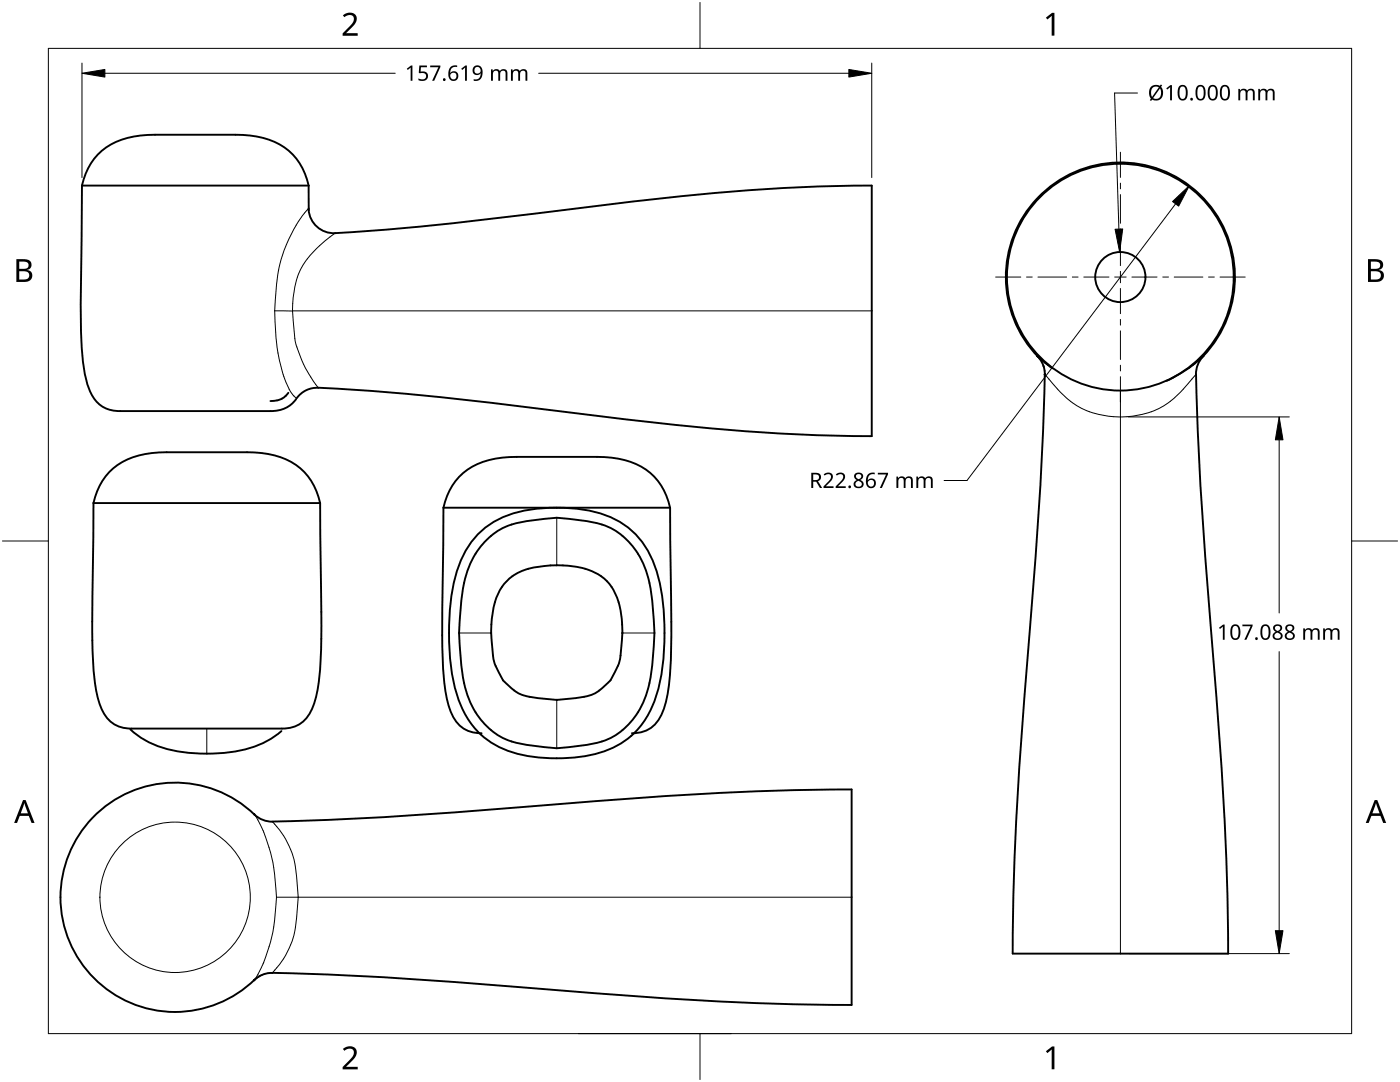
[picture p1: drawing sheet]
<svg xmlns="http://www.w3.org/2000/svg" width="279mm" height="216mm" viewBox="0 0 279 216" stroke-linecap="round" stroke-linejoin="round" font-family="sans-serif">
<g fill="none" stroke="#000" stroke-width=".38">
<path d="M16.4 37a12 12 0 0 1 10.3-9.8l4.3-.3h16a16.2 16.2 0 0 1 10.6 3.2 12.3 12.3 0 0 1 4 6.9M16.4 37h45.2M16.4 37l-.1 11a250.5 250.5 0 0 0 .2 23.7 15.7 15.7 0 0 0 2.6 8.2 5.8 5.8 0 0 0 4.9 2.1h30a5.9 5.9 0 0 0 5.1-2.4M61.6 37v5M61.6 41.6a5 5 0 0 0 5.3 4.9 776.1 776.1 0 0 0 52.8-5.5 435.9 435.9 0 0 1 54.3-4v50a444.6 444.6 0 0 1-55.9-4.1l-4.5-.6a566.5 566.5 0 0 0-50.8-4.9 5 5 0 0 0-3.6 2.1M57.5 78.4a3.9 3.9 0 0 1-3.5 1.6M207 71h.1M207 71v.1M207 71l.4 .5M207 71.1l1.7 1.4M207 71.1h.1M207.4 71.5l.5 .7 .3 .8"/>
<path d="M208.3 73l.2 1.7M208.5 74.7a972.6 972.6 0 0 1-3.9 62 673.3 673.3 0 0 0-2.5 53.6h43a805.9 805.9 0 0 0-3.7-67.6 773.5 773.5 0 0 1-2.7-48M208.5 74.7h.1M208.7 72.5l1.3 1M237.5 73.2l-3 1.9-1.7 .9M240.1 71.2l-1 1.3-.3 1.1-.1 1.1M240.1 71.1a22.9 22.9 0 0 0-.5-32.1 22.9 22.9 0 0 0-32.1 .1 22.9 22.9 0 0 0-.3 32.1M240.2 71l-2.6 2.2M18.7 100.4a12 12 0 0 1 10.3-9.8l4.2-.4h16.1a16.2 16.2 0 0 1 10.6 3.2 12.3 12.3 0 0 1 4 7M18.7 100.4h45.2M18.7 100.4l-.2 12.1a209.4 209.4 0 0 0 .4 23.4 14.1 14.1 0 0 0 2.6 7.5 5.9 5.9 0 0 0 4.8 2h30a6.3 6.3 0 0 0 6.4-5.1 51.7 51.7 0 0 0 1.4-14.3l-.2-25.6M88.5 101.3a12 12 0 0 1 10.3-9.8l4.3-.3h16a16.2 16.2 0 0 1 10.7 3.2 12.3 12.3 0 0 1 3.9 6.9"/>
<path d="M88.5 101.3h45.2M88.5 101.3v5.6a556.1 556.1 0 0 0-.1 26.5 26.2 26.2 0 0 0 1.8 9.2 6 6 0 0 0 5.9 3.7M95.8 106.2a19.9 19.9 0 0 1 13.1-4.8 26.1 26.1 0 0 1 15 2.8 17.1 17.1 0 0 1 7.5 10.9 50.1 50.1 0 0 1-.2 22.9 16.7 16.7 0 0 1-14.5 12.9 31.9 31.9 0 0 1-16.1-1.4 16.4 16.4 0 0 1-9.7-11.7 50.4 50.4 0 0 1 0-22.7 18.5 18.5 0 0 1 4.9-8.9zM97 107.8a12.9 12.9 0 0 1 8.4-3.8l.9-.2a25.9 25.9 0 0 1 8.7-.1 15.9 15.9 0 0 1 8.7 2.8 16.8 16.8 0 0 1 6.2 11.6 52.1 52.1 0 0 1-.7 19.8 14.4 14.4 0 0 1-13.2 10.9 25.9 25.9 0 0 1-8.8 .1 15.9 15.9 0 0 1-8.7-2.8 16.8 16.8 0 0 1-6.2-11.6 52.1 52.1 0 0 1 .7-19.8 16 16 0 0 1 4-6.9zM111.1 112.8a15.4 15.4 0 0 0-8.8 2.2 10.4 10.4 0 0 0-4 7.7l-.3 3.6M111.1 112.8h.1M111.1 112.8a14.3 14.3 0 0 1 9.8 2.9 12.5 12.5 0 0 1 3.3 8.9v1.7M133.7 101.3l.2 18.9a116.9 116.9 0 0 1-.7 18.4 10.2 10.2 0 0 1-3.1 6.5 6.3 6.3 0 0 1-4 1.2M98 126.3h.1M98 126.3l.1 1.3a16.5 16.5 0 0 0 .8 5.3 9.7 9.7 0 0 0 9.4 6.5l2.8 .2M111.1 139.6h.1M124.2 126.3h.1"/>
<path d="M124.2 126.3l-.1 1.3a16.5 16.5 0 0 1-.8 5.3 9.7 9.7 0 0 1-9.3 6.5l-2.9 .2M26 145.5a19.2 19.2 0 0 0 12.3 4.8 27.4 27.4 0 0 0 15.2-2.6l2.7-1.8M50.7 162.4h.1M50.7 162.4l.1 .1M54.4 164l-1.2-.2-1-.3a10 10 0 0 1-2.9-2.2 22.9 22.9 0 0 0-31.5 2.6 22.9 22.9 0 0 0 1.4 31.7 22.9 22.9 0 0 0 31.6-.1M54.4 163.9a972.6 972.6 0 0 0 62-3.8 673.3 673.3 0 0 1 53.6-2.6v43a805.9 805.9 0 0 1-67.6-3.6 773.5 773.5 0 0 0-48-2.8M50.7 195.6h.1M51.8 194.8l-1.1 .8M54.4 194.1l-1.4 .2-1.3 .5"/>
<circle cx="223.6" cy="55.3" r="22.6"/>
<circle cx="223.6" cy="55.3" r="5"/>
</g>
<g fill="none" stroke="#000" stroke-width=".2">
<path d="M61.6 41.6a27.7 27.7 0 0 0-6.6 17.6 39.6 39.6 0 0 0 2 16.8 6.8 6.8 0 0 0 2.2 3.5M66.9 46.5h.1M66.9 46.5a22.6 22.6 0 0 0-7.1 7.6 20.8 20.8 0 0 0-1.4 7.9M54.8 62l3.6 .1M58.4 62h.1M58.4 62l.1 2.2a16.9 16.9 0 0 0 .9 5.5 24.7 24.7 0 0 0 4.1 7.7M58.4 62h115.6M63.5 77.4h.1M207.1 71.2l1.8 1.5M208.5 74.7a31.3 31.3 0 0 0 6.6 6.4 17.6 17.6 0 0 0 8.5 2.1M209 72.7l1.1 .8M223.6 77.9v112.4"/>
<path d="M238.7 74.7a31.2 31.2 0 0 1-6.6 6.4 17.6 17.6 0 0 1-8.5 2.1M238.7 74.7h.1M238.8 72.2l-1.3 1M240.1 71.2l-1.3 1M223.6 83.2h.1M111.1 103.3v9.5M98 126.3h-6.4M111.1 139.6v9.7M124.2 126.3h6.4M41.3 145.4v5M50.8 162.5a31.8 31.8 0 0 1 4.3 15.7l.1 .8M54.4 163.9h.1"/>
<path d="M54.4 163.9a17.4 17.4 0 0 1 4.9 12l.2 3.1M55.2 179a33.5 33.5 0 0 1-4.1 16.1l-.3 .4 .9-.7 1-.4 1.7-.3M59.5 179l-.1 1.3a24.7 24.7 0 0 1-1.4 8.2 17.9 17.9 0 0 1-3.6 5.6M59.5 179h.1M170 179h-114.8M54.4 194.1h.1"/>
<circle cx="34.9" cy="179" r="15"/>
</g>
<circle cx="208.5" cy="74.7" r=".19" fill="#000"/>
<path d="M9.7 9.7h260v196.5h-260z" fill="none" stroke="#000" stroke-width=".2"/>
<path d="M139.7 .5v9.2M.5 108h9.2M269.7 108h9.2M139.7 206.2v9.2" fill="none" stroke="#000" stroke-width=".2"/>
<g fill="#000">
<path d="M68.4 3.1a1.64 1.64 0 0 1 2.8 .4 2.52 2.52 0 0 1-1.2 2.2l-.9 .9h2.3v.5h-3v-.4l1.2-1.2a1.95 1.95 0 0 0 .9-2.2 1.23 1.23 0 0 0-1.8 .1zM208.7 3.5l1.3-.9h.4v4.5h-.5v-4l-.9 .8zM68.4 209.3a1.64 1.64 0 0 1 2.8 .4 2.52 2.52 0 0 1-1.2 2.2l-.9 1h2.3v.5h-3v-.5l1.2-1.2a1.95 1.95 0 0 0 .9-2.1 1.23 1.23 0 0 0-1.8 .1zM208.7 209.8l1.3-1h.4v4.6h-.5v-4l-.9 .7z"/>
<path d="M3.3 51.7h1.3a1.28 1.28 0 0 1 1.7 1.3 1.04 1.04 0 0 1-.9 .9 1.23 1.23 0 0 1 1 1.5 1.23 1.23 0 0 1-1.5 .9h-1.6zM3.8 54.1v1.7h1a.86 .86 0 0 0 1-.9 .86 .86 0 0 0-1.1-.8zM3.8 52.2v1.4h.9a.78 .78 0 0 0 1-.7 .78 .78 0 0 0-1.1-.7z"/>
<path d="M273 51.7h1.3a1.28 1.28 0 0 1 1.7 1.3 1.04 1.04 0 0 1-.8 .9 1.23 1.23 0 0 1 1 1.5 1.23 1.23 0 0 1-1.6 .9h-1.6zM273.6 54.1v1.7h.9a.86 .86 0 0 0 1.1-.9 .86 .86 0 0 0-1.1-.8zM273.6 52.2v1.4h.8a.78 .78 0 0 0 1-.7 .78 .78 0 0 0-1.1-.7z"/>
<path d="M4.6 159.6h.5l1.8 4.6h-.6l-.6-1.4h-1.8l-.5 1.4h-.6zM4.8 160.2l-.7 2.1h1.5z"/>
<path d="M274.3 159.6h.6l1.7 4.6h-.6l-.5-1.4h-1.8l-.6 1.4h-.5zM274.6 160.2l-.7 2.1h1.4z"/>
</g>
<path d="M115.4 206.2h30.5" fill="none" stroke="#000" stroke-width=".2"/>
<path d="M16.4 12.6v22.8M78.9 14.6h-58M107.5 14.6h61.9M174 12.6v22.8M227 18.6h-4.6l.9 27.1M234.6 40.7l-41.6 55.2h-4.6M255.3 87.8v34.5M257.3 83.2h-32.1M255.3 130v55.7M257.3 190.3h-32.1" fill="none" stroke="#000" stroke-width=".2"/>
<path d="M16.4 14.6l4.5-.7v1.5zM169.4 13.9l4.6 .7-4.6 .8zM222.5 45.7h1.6l-.7 4.6zM234 40.2l3.4-3.2-2.2 4.1zM255.3 83.2l.7 4.6h-1.5zM254.5 185.7h1.5l-.7 4.6z" fill="#000" stroke="#000" stroke-width=".2"/>
<g fill="#000">
<path d="M81.2 13.7l.8-.6h.3v3h-.4l.1-2.6-.6 .5zM83.7 13.1h1.5v.3h-1.2l-.1 .9h.5a.99 .99 0 0 1 1 1.1 .99 .99 0 0 1-1.4 .7l-.5-.1v-.4a.88 .88 0 0 0 1 .3 .88 .88 0 0 0 .5-.9 .85 .85 0 0 0-1.2-.4l-.2-.1zM85.9 13.1h2v.3l-1.2 2.7h-.5l1.3-2.7h-1.6zM92 13.7l.9-.6h.3v3h-.4v-2.6l-.6 .5zM98 13.8h.3l.1 .3a.86 .86 0 0 1 1.4 .1 .81 .81 0 0 1 .9-.4 .81 .81 0 0 1 .6 .8v1.5h-.4v-1.5a.56 .56 0 0 0-.7-.5 .56 .56 0 0 0-.4 .8v1.2h-.4v-1.5a.57 .57 0 0 0-.7-.5 .57 .57 0 0 0-.3 .8v1.2h-.4zM102 13.8h.3v.3a.86 .86 0 0 1 1.4 .1 .81 .81 0 0 1 1-.4 .81 .81 0 0 1 .5 .8v1.5h-.3v-1.5a.56 .56 0 0 0-.7-.5 .56 .56 0 0 0-.4 .8v1.2h-.4v-1.5a.57 .57 0 0 0-.7-.5 .57 .57 0 0 0-.4 .8v1.2h-.3zM232.8 17.6l.8-.6h.3v3h-.4v-2.6l-.6 .5zM247.1 17.7h.3l.1 .4a.86 .86 0 0 1 1.4 0 .81 .81 0 0 1 .9-.4 .81 .81 0 0 1 .6 .8v1.5h-.4v-1.4a.56 .56 0 0 0-.6-.6 .56 .56 0 0 0-.4 .8v1.2h-.4v-1.4a.57 .57 0 0 0-.7-.6 .57 .57 0 0 0-.4 .8v1.2h-.4zM251.1 17.7h.3l.1 .4a.86 .86 0 0 1 1.4 0 .81 .81 0 0 1 .9-.4 .81 .81 0 0 1 .6 .8v1.5h-.4v-1.4a.56 .56 0 0 0-.7-.6 .56 .56 0 0 0-.4 .8v1.2h-.3v-1.4a.57 .57 0 0 0-.8-.6 .57 .57 0 0 0-.3 .8v1.2h-.4zM164.4 94.6a1.01 1.01 0 0 1 1.1-.3 1.01 1.01 0 0 1 .7 1l-.3 .6-1.1 1.1h1.6v.4h-2.1v-.3l1.1-1.2a.72 .72 0 0 0 .5-.6 .72 .72 0 0 0-.5-.7l-.8 .3zM166.8 94.6a1.01 1.01 0 0 1 1.2-.3 1.01 1.01 0 0 1 .6 1l-.2 .6-1.2 1.1h1.6v.4h-2v-.3l1.1-1.2a.72 .72 0 0 0 .4-.6 .72 .72 0 0 0-.4-.7l-.9 .3zM175.2 94.3h2v.3l-1.2 2.8h-.4l1.2-2.7h-1.6z"/>
<path d="M178.9 95.1h.3l.1 .3a.86 .86 0 0 1 1.4 0 .81 .81 0 0 1 .9-.3 .81 .81 0 0 1 .6 .8v1.5h-.4v-1.5a.56 .56 0 0 0-.7-.5 .56 .56 0 0 0-.4 .7v1.3h-.3v-1.5a.57 .57 0 0 0-.8-.5 .57 .57 0 0 0-.3 .8v1.2h-.4zM182.9 95.1h.3v.3a.86 .86 0 0 1 1.4 0 .81 .81 0 0 1 1-.3 .81 .81 0 0 1 .5 .8v1.5h-.3v-1.5a.56 .56 0 0 0-.7-.5 .56 .56 0 0 0-.4 .7v1.3h-.4v-1.5a.57 .57 0 0 0-.7-.5 .57 .57 0 0 0-.3 .8v1.2h-.4zM243.3 125.3l.8-.7h.3v3.1h-.4l.1-2.7-.6 .5zM247.9 124.6h2.1v.3l-1.3 2.8h-.4l1.3-2.7h-1.7zM260.1 125.4h.3v.3a.86 .86 0 0 1 1.5 0 .81 .81 0 0 1 .9-.3 .81 .81 0 0 1 .6 .8v1.5h-.4v-1.5a.56 .56 0 0 0-.7-.5 .56 .56 0 0 0-.4 .7v1.3h-.4v-1.5a.57 .57 0 0 0-.7-.5 .57 .57 0 0 0-.3 .8v1.2h-.4zM264.1 125.4h.3v.3a.86 .86 0 0 1 1.4 0 .81 .81 0 0 1 1-.3 .81 .81 0 0 1 .5 .8v1.5h-.3v-1.5a.56 .56 0 0 0-.7-.5 .56 .56 0 0 0-.4 .7v1.3h-.4v-1.5a.57 .57 0 0 0-.7-.5 .57 .57 0 0 0-.4 .8v1.2h-.3z"/>
<path d="M89.9 13.4l.5-.3 .5-.1 .3 .1v.3a1.03 1.03 0 0 0-1.3 1.2 .96 .96 0 0 1 1.5 0 .96 .96 0 0 1-.5 1.5 1.15 1.15 0 0 1-1.2-.3 1.15 1.15 0 0 1-.2-1.2l.1-.7zM89.8 15.2a.7 .7 0 0 0 1.4 0 .7 .7 0 0 0-1.4 0z"/>
<path d="M94.6 13.3a1.06 1.06 0 0 1 1.2-.1 1.06 1.06 0 0 1 .5 1.2 1.42 1.42 0 0 1-1.8 1.7v-.3a1.01 1.01 0 0 0 1.1-.2 1.01 1.01 0 0 0 .3-1 .94 .94 0 0 1-1.4 .1 .94 .94 0 0 1 .1-1.4zM94.6 14a.7 .7 0 0 0 1.4 0 .7 .7 0 0 0-1.4 0z"/>
<path d="M229.7 17.3l.9-.4 .9 .2 .2-.3 .2 .2-.2 .3 .3 .5 .1 .7a1.42 1.42 0 0 1-.6 1.4 1.42 1.42 0 0 1-1.6 0l-.2 .3-.2-.2 .2-.3a2.01 2.01 0 0 1 0-2.4zM231.5 17.6l-1.4 2a1.08 1.08 0 0 0 1.3-.1 1.08 1.08 0 0 0 .3-1.3zM230 17.5l-.3 .7 .2 1.1 1.4-1.9-.7-.1z"/>
<path d="M235.4 17.2a1.05 1.05 0 0 1 1.2-.1 1.05 1.05 0 0 1 .4 1.2v.2a1.18 1.18 0 0 1-1.1 1.6 1.37 1.37 0 0 1-.9-1.8l.2-.8zM235.6 17.4l-.2 .5v1.2a.6 .6 0 0 0 .6 .6 .6 .6 0 0 0 .6-.6 1.66 1.66 0 0 0-.4-1.8z"/>
<path d="M239 17.2a1.05 1.05 0 0 1 1.2-.1 1.05 1.05 0 0 1 .4 1.2v.2a1.18 1.18 0 0 1-1.1 1.6 1.37 1.37 0 0 1-.9-1.8l.1-.8zM239.2 17.4l-.2 .5v1.2a.6 .6 0 0 0 .6 .6 .6 .6 0 0 0 .6-.6 1.66 1.66 0 0 0-.5-1.8z"/>
<path d="M241.4 17.2a1.05 1.05 0 0 1 1.2-.1 1.05 1.05 0 0 1 .4 1.2v.2a1.18 1.18 0 0 1-1.1 1.6 1.37 1.37 0 0 1-.9-1.8l.1-.6zM241.6 17.4l-.2 .5v1.2a.6 .6 0 0 0 .6 .6 .6 .6 0 0 0 .6-.6 1.66 1.66 0 0 0-.4-1.8z"/>
<path d="M243.8 17.2a1.05 1.05 0 0 1 1.3-.1 1.05 1.05 0 0 1 .4 1.2v.2a1.18 1.18 0 0 1-1.2 1.6 1.37 1.37 0 0 1-.8-1.8v-.6zM244.1 17.4l-.2 .5v1.2a.6 .6 0 0 0 .6 .6 .6 .6 0 0 0 .5-.6 1.66 1.66 0 0 0-.4-1.8z"/>
<path d="M161.9 94.3h.8a.87 .87 0 0 1 1.1 .6 .87 .87 0 0 1-.6 1.1l.9 1.4h-.5l-.7-1.3h-.6v1.3h-.4zM162.3 94.7v1.1h.4a.58 .58 0 0 0 .8-.6 .58 .58 0 0 0-.8-.5z"/>
<path d="M170.6 94.6a.88 .88 0 0 1 1.1-.3 .88 .88 0 0 1 .4 1.1l-.4 .4a.87 .87 0 0 1 .6 1.1 .87 .87 0 0 1-1.2 .5 .82 .82 0 0 1-.7-.7 .82 .82 0 0 1 .6-.9l-.2-.1a.77 .77 0 0 1-.2-1.1zM170.7 96.6a.6 .6 0 0 0 1.2 0 .6 .6 0 0 0-1.2 0zM170.8 95.1a.55 .55 0 0 0 1.1 0 .55 .55 0 0 0-1.1 0z"/>
<path d="M173.2 94.6l.5-.2 .5-.1h.4v.3a1.03 1.03 0 0 0-1.4 1.2 .95 .95 0 0 1 1.5 0 .95 .95 0 0 1-.3 1.5 1.13 1.13 0 0 1-1.3-.2 1.13 1.13 0 0 1-.3-1.2l.1-.8zM173.2 96.4a.66 .66 0 0 0 1.3 0 .66 .66 0 0 0-1.3 0z"/>
<path d="M245.9 124.8a1.05 1.05 0 0 1 1.3 0 1.05 1.05 0 0 1 .3 1.2l.1 .1a1.18 1.18 0 0 1-1.2 1.6 1.37 1.37 0 0 1-.9-1.8l.2-.7zM246.1 125.1l-.2 .5v1.1a.6 .6 0 0 0 .6 .7 .6 .6 0 0 0 .6-.7 1.66 1.66 0 0 0-.4-1.8z"/>
<path d="M251.9 124.8a1.05 1.05 0 0 1 1.3 0 1.05 1.05 0 0 1 .3 1.2l.1 .1a1.18 1.18 0 0 1-1.2 1.6 1.37 1.37 0 0 1-.9-1.8l.2-.7zM252.1 125.1l-.1 .5v1.1a.6 .6 0 0 0 .5 .7 .6 .6 0 0 0 .6-.7 1.66 1.66 0 0 0-.4-1.8z"/>
<path d="M254.2 124.9l.8-.3a.75 .75 0 0 1 .9 .6 .75 .75 0 0 1-.6 .9 .87 .87 0 0 1 .6 1.1 .87 .87 0 0 1-1.1 .5 .82 .82 0 0 1-.8-.8 .82 .82 0 0 1 .6-.8l-.1-.1a.77 .77 0 0 1-.3-1.1zM254.3 126.9a.6 .6 0 0 0 1.2 0 .6 .6 0 0 0-1.2 0zM254.5 125.4a.5 .5 0 0 0 1 0 .5 .5 0 0 0-1 0z"/>
<path d="M256.6 124.9l.8-.3a.75 .75 0 0 1 .9 .6 .75 .75 0 0 1-.6 .9 .87 .87 0 0 1 .7 1.1 .87 .87 0 0 1-1.2 .5 .82 .82 0 0 1-.8-.8 .82 .82 0 0 1 .6-.8l-.1-.1a.77 .77 0 0 1-.3-1.1zM256.8 126.9a.6 .6 0 0 0 1.2 0 .6 .6 0 0 0-1.2 0zM256.9 125.4a.5 .5 0 0 0 1 0 .5 .5 0 0 0-1 0z"/>
<circle cx="88.7" cy="15.9" r=".28"/>
<circle cx="237.8" cy="19.8" r=".28"/>
<circle cx="169.6" cy="97.2" r=".27"/>
<circle cx="250.8" cy="127.4" r=".28"/>
</g>
<g fill="none" stroke="#000" stroke-width=".2">
<path d="M223.6 30.4v5M223.6 36.5v1.2M223.6 38.8v5.7M198.7 55.3h5M204.9 55.3h1.1M207.2 55.3h5.7M214 55.3h1.2M216.3 55.3h5M223.6 45.7v1.1M223.6 48v5M223.6 54.1v2.3M223.6 57.6v5"/>
<path d="M224.7 55.3h-2.2M230.9 55.3h-5M233.2 55.3h-1.1M240.1 55.3h-5.8M242.3 55.3h-1.1M248.5 55.3h-5M223.6 63.7v1.2M223.6 66v5.7M223.6 72.9v1.1M223.6 75.2v5"/>
</g>
</svg>
